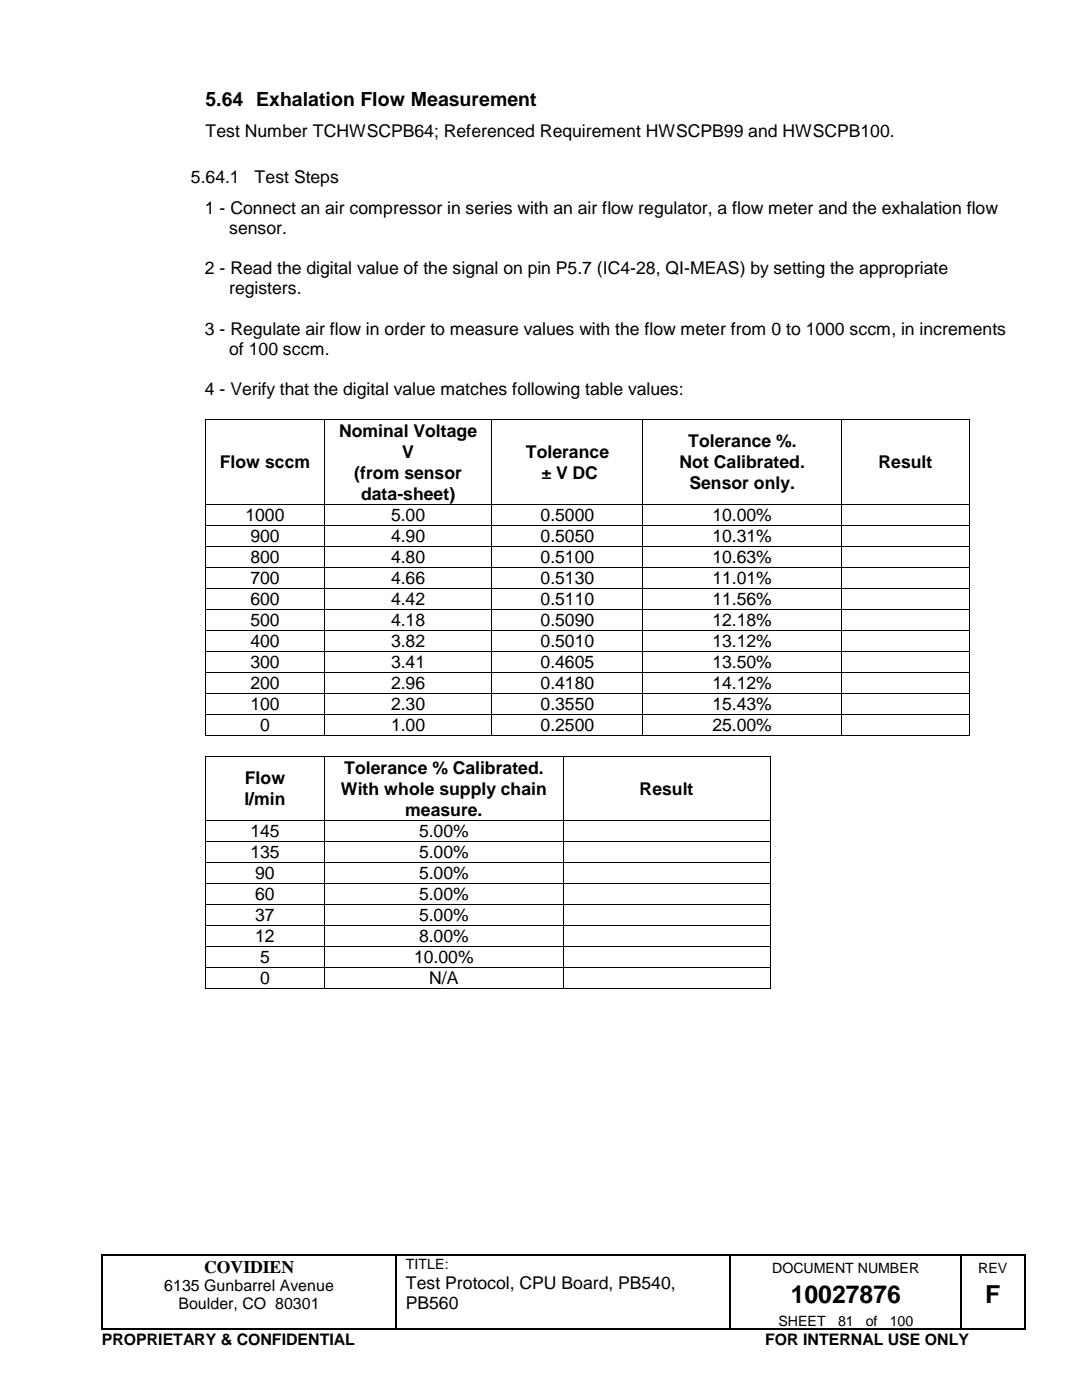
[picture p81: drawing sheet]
<svg xmlns="http://www.w3.org/2000/svg" width="216mm" height="279mm" viewBox="0 0 216 279" stroke-linecap="round" stroke-linejoin="round" font-family="sans-serif">
<defs><g id="words">
<g font-size="4.9">
<text x="157.8" y="260.1">10027876</text>
<text x="196.6" y="260.1">F</text>
</g>
<text font-size="3.9" x="41" y="21.1">5.64 Exhalation Flow Measurement</text>
<g font-size="3.5">
<text x="41" y="27.4">Test Number TCHWSCPB64; Referenced Requirement HWSCPB99 and HWSCPB100.</text>
<text x="38.1" y="36.5">5.64.1</text>
<text x="50.8" y="36.5">Test Steps</text>
<text x="40.9" y="42.6">1 - Connect an air compressor in series with an air flow regulator, a flow meter and the exhalation flow</text>
<text x="45.7" y="46.7">sensor.</text>
<text x="40.9" y="54.7">2 - Read the digital value of the signal on pin P5.7 (IC4-28, QI-MEAS) by setting the appropriate</text>
<text x="45.7" y="58.7">registers.</text>
<text x="40.9" y="66.8">3 - Regulate air flow in order to measure values with the flow meter from 0 to 1000 sccm, in increments</text>
<text x="45.7" y="70.8">of 100 sccm.</text>
<text x="40.9" y="78.8">4 - Verify that the digital value matches following table values:</text>
<text x="67.6" y="87.2">Nominal Voltage</text>
<text x="137.3" y="89.2">Tolerance %.</text>
<text x="43.9" y="93.4">Flow sccm</text>
<text x="70.7" y="95.5">(from sensor</text>
<text x="80.3" y="91.4">V</text>
<text x="104.9" y="91.4">Tolerance</text>
<text x="108" y="95.5">± V DC</text>
<text x="135.6" y="93.4">Not Calibrated.</text>
<text x="175.3" y="93.4">Result</text>
<text x="72" y="99.7">data-sheet)</text>
<text x="137.6" y="97.6">Sensor only.</text>
<text x="49" y="104">1000</text>
<text x="78" y="104">5.00</text>
<text x="107.9" y="104">0.5000</text>
<text x="142.2" y="104">10.00%</text>
<text x="50" y="108.2">900</text>
<text x="50" y="112.4">800</text>
<text x="78" y="108.2">4.90</text>
<text x="78" y="112.4">4.80</text>
<text x="107.9" y="108.2">0.5050</text>
<text x="107.9" y="112.4">0.5100</text>
<text x="142.2" y="108.2">10.31%</text>
<text x="142.2" y="112.4">10.63%</text>
<text x="50" y="116.5">700</text>
<text x="78" y="116.5">4.66</text>
<text x="107.9" y="116.5">0.5130</text>
<text x="142.2" y="116.5">11.01%</text>
<text x="50" y="120.7">600</text>
<text x="50" y="124.9">500</text>
<text x="78" y="120.7">4.42</text>
<text x="78" y="124.9">4.18</text>
<text x="107.9" y="120.7">0.5110</text>
<text x="107.9" y="124.9">0.5090</text>
<text x="142.2" y="120.7">11.56%</text>
<text x="142.2" y="124.9">12.18%</text>
<text x="50" y="129.1">400</text>
<text x="78" y="129.1">3.82</text>
<text x="107.9" y="129.1">0.5010</text>
<text x="142.2" y="129.1">13.12%</text>
<text x="50" y="133.3">300</text>
<text x="50" y="137.5">200</text>
<text x="78" y="133.3">3.41</text>
<text x="78" y="137.5">2.96</text>
<text x="107.9" y="133.3">0.4605</text>
<text x="107.9" y="137.5">0.4180</text>
<text x="142.2" y="133.3">13.50%</text>
<text x="142.2" y="137.5">14.12%</text>
<text x="50" y="141.7">100</text>
<text x="78" y="141.7">2.30</text>
<text x="107.9" y="141.7">0.3550</text>
<text x="142.2" y="141.7">15.43%</text>
<text x="51.9" y="145.9">0</text>
<text x="78" y="145.9">1.00</text>
<text x="107.9" y="145.9">0.2500</text>
<text x="142.2" y="145.9">25.00%</text>
<text x="68.7" y="154.4">Tolerance % Calibrated.</text>
<text x="48.8" y="160.7">l/min</text>
<text x="48.9" y="156.5">Flow</text>
<text x="68" y="158.6">With whole supply chain</text>
<text x="127.6" y="158.6">Result</text>
<text x="50" y="167">145</text>
<text x="80.9" y="162.8">measure.</text>
<text x="83.6" y="167">5.00%</text>
<text x="50" y="171.2">135</text>
<text x="83.6" y="171.2">5.00%</text>
<text x="50.9" y="175.4">90</text>
<text x="50.9" y="179.6">60</text>
<text x="83.6" y="175.4">5.00%</text>
<text x="83.6" y="179.6">5.00%</text>
<text x="50.9" y="183.8">37</text>
<text x="83.6" y="183.8">5.00%</text>
<text x="50.9" y="188">12</text>
<text x="83.6" y="188">8.00%</text>
<text x="51.9" y="192.2">5</text>
<text x="51.9" y="196.3">0</text>
<text x="82.6" y="192.2">10.00%</text>
<text x="85.6" y="196.3">N/A</text>
<text x="40.7" y="254">COVIDIEN</text>
<text x="81" y="257.2">Test Protocol, CPU Board, PB540,</text>
<text x="81" y="261.2">PB560</text>
</g>
<g font-size="3.2">
<text x="32.8" y="257.7">6135 Gunbarrel Avenue</text>
<text x="35.6" y="261.3">Boulder, CO 80301</text>
<text x="20.3" y="268.5">PROPRIETARY &amp; CONFIDENTIAL</text>
<text x="152.7" y="268.5">FOR INTERNAL USE ONLY</text>
</g>
<g font-size="2.8">
<text x="81" y="253.3">TITLE:</text>
<text x="154.1" y="254">DOCUMENT NUMBER</text>
<text x="195.2" y="254">REV</text>
<text x="155.3" y="264.5">SHEET</text>
<text x="167.2" y="264.5">81</text>
<text x="172.8" y="264.5">of</text>
<text x="177.5" y="264.5">100</text>
</g>
</g></defs>
<g fill="#000">
<path d="M40.9 83.6h.2v.2h-.2zM64.7 83.6h.2v.2h-.2zM98 83.6h.2v.2h-.2zM128.2 83.6h.2v.2h-.2zM167.9 83.6h.2v.2h-.2zM193.3 83.6h.2v.2h-.2zM40.9 100.5h.2v.2h-.2zM40.9 104.7h.2v.2h-.2zM40.9 108.9h.2v.2h-.2zM40.9 113.1h.2v.2h-.2zM40.9 117.3h.2v.2h-.2zM64.7 100.5h.2v.2h-.2z"/>
<path d="M64.7 104.7h.2v.2h-.2zM64.7 108.9h.2v.2h-.2zM64.7 113.1h.2v.2h-.2zM64.7 117.3h.2v.2h-.2zM98 100.5h.2v.2h-.2zM98 104.7h.2v.2h-.2zM98 108.9h.2v.2h-.2zM98 113.1h.2v.2h-.2zM98 117.3h.2v.2h-.2zM128.2 100.5h.2v.2h-.2zM128.2 104.7h.2v.2h-.2zM128.2 108.9h.2v.2h-.2z"/>
<path d="M128.2 113.1h.2v.2h-.2zM128.2 117.3h.2v.2h-.2zM167.9 100.5h.2v.2h-.2zM167.9 104.7h.2v.2h-.2zM167.9 108.9h.2v.2h-.2zM167.9 113.1h.2v.2h-.2zM167.9 117.3h.2v.2h-.2zM193.3 100.5h.2v.2h-.2zM193.3 104.7h.2v.2h-.2zM193.3 108.9h.2v.2h-.2zM193.3 113.1h.2v.2h-.2zM193.3 117.3h.2v.2h-.2z"/>
<path d="M40.9 121.5h.2v.2h-.2zM40.9 125.7h.2v.2h-.2zM40.9 129.9h.2v.2h-.2zM40.9 134.1h.2v.1h-.2zM40.9 138.3h.2v.1h-.2zM64.7 121.5h.2v.2h-.2zM64.7 125.7h.2v.2h-.2zM64.7 129.9h.2v.2h-.2zM64.7 134.1h.2v.1h-.2zM64.7 138.3h.2v.1h-.2zM98 121.5h.2v.2h-.2zM98 125.7h.2v.2h-.2z"/>
<path d="M98 129.9h.2v.2h-.2zM98 134.1h.2v.1h-.2zM98 138.3h.2v.1h-.2zM128.2 121.5h.2v.2h-.2zM128.2 125.7h.2v.2h-.2zM128.2 129.9h.2v.2h-.2zM128.2 134.1h.2v.1h-.2zM128.2 138.3h.2v.1h-.2zM167.9 121.5h.2v.2h-.2zM167.9 125.7h.2v.2h-.2zM167.9 129.9h.2v.2h-.2zM167.9 134.1h.2v.1h-.2z"/>
<path d="M167.9 138.3h.2v.1h-.2zM193.3 121.5h.2v.2h-.2zM193.3 125.7h.2v.2h-.2zM193.3 129.9h.2v.2h-.2zM193.3 134.1h.2v.1h-.2zM193.3 138.3h.2v.1h-.2zM40.9 142.5h.2v.1h-.2zM40.9 146.6h.2v.2h-.2zM40.9 150.8h.2v.2h-.2zM64.7 142.5h.2v.1h-.2zM64.7 146.6h.2v.2h-.2zM64.7 150.8h.2v.2h-.2z"/>
<path d="M98 142.5h.2v.1h-.2zM98 146.6h.2v.2h-.2zM112.3 150.8h.2v.2h-.2zM128.2 142.5h.2v.1h-.2zM128.2 146.6h.2v.2h-.2zM153.6 150.8h.2v.2h-.2zM167.9 142.5h.2v.1h-.2zM167.9 146.6h.2v.2h-.2zM193.3 142.5h.2v.1h-.2zM193.3 146.6h.2v.2h-.2zM40.9 163.6h.2v.1h-.2zM40.9 167.8h.2v.1h-.2z"/>
<path d="M40.9 172h.2v.1h-.2zM40.9 176.2h.2v.1h-.2zM64.7 163.6h.2v.1h-.2zM64.7 167.8h.2v.1h-.2zM64.7 172h.2v.1h-.2zM64.7 176.2h.2v.1h-.2zM112.3 163.6h.2v.1h-.2zM112.3 167.8h.2v.1h-.2zM112.3 172h.2v.1h-.2zM112.3 176.2h.2v.1h-.2zM153.6 163.6h.2v.1h-.2zM153.6 167.8h.2v.1h-.2z"/>
<path d="M153.6 172h.2v.1h-.2zM153.6 176.2h.2v.1h-.2zM40.9 180.3h.2v.2h-.2zM40.9 184.5h.2v.2h-.2zM40.9 188.7h.2v.2h-.2zM40.9 192.9h.2v.2h-.2zM40.9 197.1h.2v.2h-.2zM64.7 180.3h.2v.2h-.2zM64.7 184.5h.2v.2h-.2zM64.7 188.7h.2v.2h-.2zM64.7 192.9h.2v.2h-.2zM64.7 197.1h.2v.2h-.2z"/>
<path d="M112.3 180.3h.2v.2h-.2zM112.3 184.5h.2v.2h-.2zM112.3 188.7h.2v.2h-.2zM112.3 192.9h.2v.2h-.2zM112.3 197.1h.2v.2h-.2zM153.6 180.3h.2v.2h-.2zM153.6 184.5h.2v.2h-.2zM153.6 188.7h.2v.2h-.2zM153.6 192.9h.2v.2h-.2zM153.6 197.1h.2v.2h-.2zM20.2 250.4h.2v.3h-.2zM79 250.4h.2v.3h-.2z"/>
<path d="M145.6 250.4h.3v.3h-.3zM191.6 250.4h.3v.3h-.3zM204.3 250.4h.3v.3h-.3zM20.2 265.2h.2v.2h-.2zM79 265.2h.2v.2h-.2zM145.6 265.2h.3v.2h-.3zM191.6 265.2h.3v.2h-.3zM204.3 265.2h.3v.2h-.3z"/>
</g>
<g fill="none" stroke="#000" stroke-width=".25">
<path d="M20.3 250.7v14.5M20.4 250.5h58.5M79.1 250.7v14.5M79.2 250.5h66.4M145.8 250.7v14.5M145.9 250.5h45.7M191.8 250.7v14.5M191.9 250.5h12.4M204.5 250.7v14.5M20.4 265.3h58.5M79.2 265.3h66.4M145.9 265.3h45.7"/>
<path d="M191.9 265.3h12.4"/>
</g>
<g fill="none" stroke="#000" stroke-width=".2">
<path d="M41 83.8v16.7M41.1 83.7h23.6M64.8 83.8v16.7M64.9 83.7h33.1M98.1 83.8v16.7M98.2 83.7h30M128.3 83.8v16.7M128.4 83.7h39.5M168 83.8v16.7M168.1 83.7h25.2M193.4 83.8v16.7M41 100.7v4"/>
<path d="M41 104.9v4M41 109.1v4M41 113.3v4M41 117.5v4M41.1 100.6h23.6M41.1 104.8h23.6M41.1 109h23.6M41.1 113.2h23.6M41.1 117.4h23.6M64.8 100.7v4M64.8 104.9v4M64.8 109.1v4"/>
<path d="M64.8 113.3v4M64.8 117.5v4M64.9 100.6h33.1M64.9 104.8h33.1M64.9 109h33.1M64.9 113.2h33.1M64.9 117.4h33.1M98.1 100.7v4M98.1 104.9v4M98.1 109.1v4M98.1 113.3v4M98.1 117.5v4"/>
<path d="M98.2 100.6h30M98.2 104.8h30M98.2 109h30M98.2 113.2h30M98.2 117.4h30M128.3 100.7v4M128.3 104.9v4M128.3 109.1v4M128.3 113.3v4M128.3 117.5v4M128.4 100.6h39.5M128.4 104.8h39.5"/>
<path d="M128.4 109h39.5M128.4 113.2h39.5M128.4 117.4h39.5M168 100.7v4M168 104.9v4M168 109.1v4M168 113.3v4M168 117.5v4M168.1 100.6h25.2M168.1 104.8h25.2M168.1 109h25.2M168.1 113.2h25.2"/>
<path d="M168.1 117.4h25.2M193.4 100.7v4M193.4 104.9v4M193.4 109.1v4M193.4 113.3v4M193.4 117.5v4M41 121.7v4M41 125.9v4M41 130.1v4M41 134.2v4.1M41 138.4v4.1M41.1 121.6h23.6"/>
<path d="M41.1 125.8h23.6M41.1 130h23.6M41.1 134.2h23.6M41.1 138.3h23.6M64.8 121.7v4M64.8 125.9v4M64.8 130.1v4M64.8 134.2v4.1M64.8 138.4v4.1M64.9 121.6h33.1M64.9 125.8h33.1M64.9 130h33.1"/>
<path d="M64.9 134.2h33.1M64.9 138.3h33.1M98.1 121.7v4M98.1 125.9v4M98.1 130.1v4M98.1 134.2v4.1M98.1 138.4v4.1M98.2 121.6h30M98.2 125.8h30M98.2 130h30M98.2 134.2h30M98.2 138.3h30"/>
<path d="M128.3 121.7v4M128.3 125.9v4M128.3 130.1v4M128.3 134.2v4.1M128.3 138.4v4.1M128.4 121.6h39.5M128.4 125.8h39.5M128.4 130h39.5M128.4 134.2h39.5M128.4 138.3h39.5M168 121.7v4M168 125.9v4"/>
<path d="M168 130.1v4M168 134.2v4.1M168 138.4v4.1M168.1 121.6h25.2M168.1 125.8h25.2M168.1 130h25.2M168.1 134.2h25.2M168.1 138.3h25.2M193.4 121.7v4M193.4 125.9v4M193.4 130.1v4M193.4 134.2v4.1"/>
<path d="M193.4 138.4v4.1M41 142.6v4M41 151v12.6M41.1 142.5h23.6M41.1 146.7h23.6M41.1 150.9h23.6M64.8 142.6v4M64.8 151v12.6M64.9 142.5h33.1M64.9 146.7h33.1M64.9 150.9h47.4M98.1 142.6v4"/>
<path d="M98.2 142.5h30M98.2 146.7h30M112.4 151v12.6M112.5 150.9h41.1M128.3 142.6v4M128.4 142.5h39.5M128.4 146.7h39.5M153.7 151v12.6M168 142.6v4M168.1 142.5h25.2M168.1 146.7h25.2M193.4 142.6v4"/>
<path d="M41 163.7v4.1M41 167.9v4.1M41 172.1v4M41 176.3v4M41.1 163.7h23.6M41.1 167.9h23.6M41.1 172h23.6M41.1 176.2h23.6M64.8 163.7v4.1M64.8 167.9v4.1M64.8 172.1v4M64.8 176.3v4"/>
<path d="M64.9 163.7h47.4M64.9 167.9h47.4M64.9 172h47.4M64.9 176.2h47.4M112.4 163.7v4.1M112.4 167.9v4.1M112.4 172.1v4M112.4 176.3v4M112.5 163.7h41.1M112.5 167.9h41.1M112.5 172h41.1M112.5 176.2h41.1"/>
<path d="M153.7 163.7v4.1M153.7 167.9v4.1M153.7 172.1v4M153.7 176.3v4M41 180.5v4M41 184.7v4M41 188.9v4M41 193.1v4M41.1 180.4h23.6M41.1 184.6h23.6M41.1 188.8h23.6M41.1 193h23.6"/>
<path d="M41.1 197.2h23.6M64.8 180.5v4M64.8 184.7v4M64.8 188.9v4M64.8 193.1v4M64.9 180.4h47.4M64.9 184.6h47.4M64.9 188.8h47.4M64.9 193h47.4M64.9 197.2h47.4M112.4 180.5v4M112.4 184.7v4"/>
<path d="M112.4 188.9v4M112.4 193.1v4M112.5 180.4h41.1M112.5 184.6h41.1M112.5 188.8h41.1M112.5 193h41.1M112.5 197.2h41.1M153.7 180.5v4M153.7 184.7v4M153.7 188.9v4M153.7 193.1v4"/>
</g>
<use href="#words"/>
</svg>
